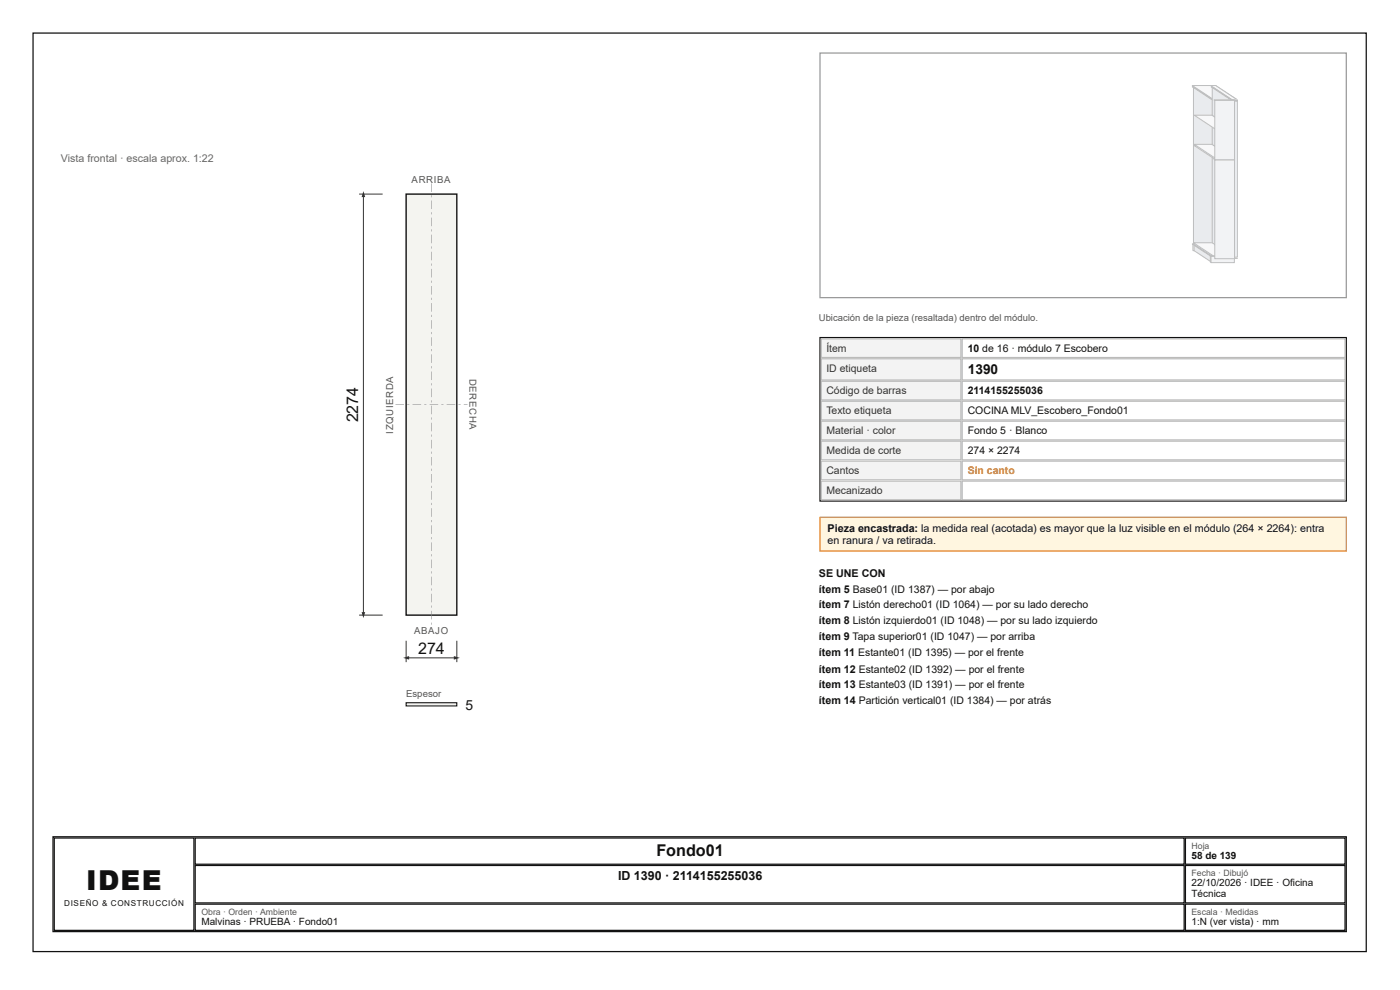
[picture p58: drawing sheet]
<svg xmlns="http://www.w3.org/2000/svg" width="297mm" height="210mm" viewBox="0 0 297 210" stroke-linecap="round" stroke-linejoin="round" font-family="sans-serif">
<defs><g id="words">
<text font-size="5.8" fill="#111" x="18.3" y="188.6">IDEE</text>
<g font-size="3.4" fill="#111">
<text x="76" y="89.6" transform="rotate(-90 76 89.6)">2274</text>
<text x="88.7" y="138.6">274</text>
<text x="139.3" y="181.5">Fondo01</text>
</g>
<g font-size="2.9" fill="#111">
<text x="205.3" y="79.4">1390</text>
<text x="98.7" y="150.5">5</text>
</g>
<text font-size="2.6" fill="#111" x="131.1" y="186.5">ID 1390 · 2114155255036</text>
<text font-size="2.3" fill="#666" x="12.9" y="34.4">Vista frontal · escala aprox. 1:22</text>
<g font-size="2.3" fill="#111">
<text x="175.6" y="112.7">Pieza encastrada: la medida real (acotada) es mayor que la luz visible en el módulo (264 × 2264): entra</text>
<text x="175.6" y="115.4">en ranura / va retirada.</text>
<text x="173.7" y="122.2">SE UNE CON</text>
<text x="173.7" y="125.7">ítem 5 Base01 (ID 1387) — por abajo</text>
<text x="173.7" y="128.9">ítem 7 Listón derecho01 (ID 1064) — por su lado derecho</text>
<text x="173.7" y="132.3">ítem 8 Listón izquierdo01 (ID 1048) — por su lado izquierdo</text>
<text x="173.7" y="135.7">ítem 9 Tapa superior01 (ID 1047) — por arriba</text>
<text x="173.7" y="139.2">ítem 11 Estante01 (ID 1395) — por el frente</text>
<text x="173.7" y="142.6">ítem 12 Estante02 (ID 1392) — por el frente</text>
<text x="173.7" y="145.8">ítem 13 Estante03 (ID 1391) — por el frente</text>
<text x="173.7" y="149.2">ítem 14 Partición vertical01 (ID 1384) — por atrás</text>
</g>
<g font-size="2.2" fill="#333">
<text x="175.3" y="74.6">Ítem</text>
<text x="175.3" y="78.8">ID etiqueta</text>
<text x="175.3" y="83.6">Código de barras</text>
<text x="175.3" y="87.8">Texto etiqueta</text>
<text x="175.3" y="92.1">Material · color</text>
<text x="175.3" y="96.3">Medida de corte</text>
<text x="175.3" y="100.5">Cantos</text>
<text x="175.3" y="104.8">Mecanizado</text>
</g>
<g font-size="2.2" fill="#111">
<text x="205.3" y="74.6">10 de 16 · módulo 7 Escobero</text>
<text x="205.3" y="83.6">2114155255036</text>
<text x="205.3" y="87.8">COCINA MLV_Escobero_Fondo01</text>
<text x="205.3" y="92.1">Fondo 5 · Blanco</text>
<text x="205.3" y="96.3">274 × 2274</text>
</g>
<text font-size="2.2" fill="#d35400" x="205.3" y="100.5">Sin canto</text>
<g font-size="2.1" fill="#111">
<text x="252.8" y="182">58 de 139</text>
<text x="252.8" y="187.9">22/10/2026 · IDEE · Oficina</text>
<text x="252.8" y="190.2">Técnica</text>
<text x="42.7" y="196.1">Malvinas · PRUEBA · Fondo01</text>
<text x="252.8" y="196.1">1:N (ver vista) · mm</text>
</g>
<g font-size="2" fill="#555">
<text x="87.3" y="38.9">ARRIBA</text>
<text x="173.7" y="68">Ubicación de la pieza (resaltada) dentro del módulo.</text>
<text x="99.6" y="80.3" transform="rotate(90 99.6 80.3)">DERECHA</text>
<text x="83.4" y="91.9" transform="rotate(-90 83.4 91.9)">IZQUIERDA</text>
<text x="87.9" y="134.5">ABAJO</text>
<text x="86.2" y="147.9">Espesor</text>
</g>
<g font-size="1.9" fill="#555">
<text x="252.8" y="179.9">Hoja</text>
<text x="252.8" y="185.7">Fecha · Dibujó</text>
<text x="42.7" y="193.9">Obra · Orden · Ambiente</text>
<text x="252.8" y="193.9">Escala · Medidas</text>
</g>
<text font-size="1.7" fill="#111" x="13.6" y="192.1">DISEÑO &amp; CONSTRUCCIÓN</text>
</g></defs>
<path d="M7 7h282.9v194.7h-282.9z" fill="none" stroke="#111" stroke-width=".26"/>
<path d="M86.2 41.2h10.7v89.2h-10.7z" fill="#f4f4f0"/>
<path d="M86.2 41.2h10.7v89.2h-10.7z" fill="none" stroke="#111" stroke-width=".29"/>
<g fill="#888">
<path d="M91.5 38.9h.1v1.8h-.1zM91.5 41.4h.1v.4h-.1zM91.5 42.5h.1v1.8h-.1zM91.5 45h.1v.5h-.1zM91.5 46.1h.1v1.8h-.1zM91.5 48.6h.1v.5h-.1zM91.5 49.8h.1v1.8h-.1zM91.5 52.3h.1v.4h-.1zM91.5 53.4h.1v1.8h-.1zM91.5 55.9h.1v.4h-.1zM91.5 57h.1v1.8h-.1zM91.5 59.5h.1v.5h-.1zM91.5 60.6h.1v1.8h-.1zM91.5 63.1h.1v.5h-.1zM91.5 64.3h.1v1.8h-.1zM91.5 66.8h.1v.4h-.1zM91.5 67.9h.1v1.8h-.1zM91.5 70.4h.1v.4h-.1zM91.5 71.5h.1v1.8h-.1zM91.5 74h.1v.5h-.1zM91.5 75.1h.1v1.8h-.1zM91.5 77.6h.1v.5h-.1zM91.5 78.8h.1v1.8h-.1zM91.5 81.2h.1v.5h-.1zM91.5 82.4h.1v1.8h-.1zM91.5 84.9h.1v.4h-.1zM91.5 86h.1v1.8h-.1zM91.5 88.5h.1v.5h-.1zM91.5 89.6h.1v1.8h-.1zM91.5 92.1h.1v.5h-.1zM91.5 93.3h.1v1.8h-.1zM91.5 95.7h.1v.5h-.1zM91.5 96.9h.1v1.8h-.1zM91.5 99.4h.1v.4h-.1zM91.5 100.5h.1v1.8h-.1zM91.5 103h.1v.5h-.1zM91.5 104.1h.1v1.8h-.1zM91.5 106.6h.1v.5h-.1zM91.5 107.8h.1v1.8h-.1zM91.5 110.2h.1v.5h-.1zM91.5 111.4h.1v1.8h-.1zM91.5 113.9h.1v.4h-.1zM91.5 115h.1v1.8h-.1zM91.5 117.5h.1v.5h-.1zM91.5 118.6h.1v1.8h-.1zM91.5 121.1h.1v.5h-.1zM91.5 122.3h.1v1.8h-.1zM91.5 124.7h.1v.5h-.1zM91.5 125.9h.1v1.8h-.1zM91.5 128.4h.1v.4h-.1zM91.5 129.5h.1v1.8h-.1zM91.5 132h.1v.4h-.1z"/>
<path d="M83.9 85.7h1.8v.1h-1.8zM86.4 85.7h.4v.1h-.4zM87.5 85.7h1.8v.1h-1.8zM90 85.7h.5v.1h-.5zM91.1 85.7h1.9v.1h-1.9zM93.6 85.7h.5v.1h-.5zM94.8 85.7h1.8v.1h-1.8zM97.3 85.7h.4v.1h-.4zM98.4 85.7h.8v.1h-.8z"/>
</g>
<path d="M86.2 135.8v4.6M86.2 139.5h10.7M96.9 135.8v4.6" fill="none" stroke="#333" stroke-width=".21"/>
<g fill="#333">
<path d="M85.5 139.5l1.3-.4v.8z"/>
<path d="M96.3 139.1l1.3 .4-1.3 .4z"/>
</g>
<path d="M76.2 41.2h5M77.1 41.2v89.2M76.2 130.4h5" fill="none" stroke="#333" stroke-width=".21"/>
<g fill="#333">
<path d="M77.1 40.5l.4 1.3h-.8z"/>
<path d="M76.7 129.8h.8l-.4 1.2z"/>
</g>
<path d="M86.2 149h10.7v.7h-10.7z" fill="#f4f4f0"/>
<path d="M86.2 149h10.7v.7h-10.7z" fill="none" stroke="#111" stroke-width=".23"/>
<path d="M174 11.2h111.6v51.9h-111.6z" fill="none" stroke="#999" stroke-width=".26"/>
<path d="M257 33.8v2.4" fill="none" stroke="#e9ebee" stroke-width=".21"/>
<path d="M253.2 33.8l3.9 .1zM256.9 33.8l.2 .1v2.3l-.2-.1z" fill="none" stroke="#b8bec7" stroke-width=".21"/>
<path d="M253.2 33.9h3.9" fill="none" stroke="#f7f8f9" stroke-width=".21"/>
<path d="M253.3 33.9h3.8v2.3h-3.8z" fill="#f2f3f5"/>
<path d="M253.3 33.9h3.8v2.3h-3.8z" fill="none" stroke="#b8bec7" stroke-width=".21"/>
<path d="M257.9 51.7l.1 .1v1.3l-.1-.1z" fill="#e9ebee"/>
<path d="M252.9 51.7l5.1 .1zM257.9 51.7l.1 .1v1.3l-.1-.1z" fill="none" stroke="#b8bec7" stroke-width=".21"/>
<path d="M252.9 51.8h5.1" fill="none" stroke="#f7f8f9" stroke-width=".21"/>
<path d="M253.1 51.8h4.9v1.3h-4.9z" fill="#f2f3f5"/>
<path d="M253.1 51.8h4.9v1.3h-4.9z" fill="none" stroke="#b8bec7" stroke-width=".21"/>
<path d="M257.1 18.5v33.1" fill="none" stroke="#e59866" stroke-width=".21"/>
<path d="M253.3 18.5h3.8zM257.1 18.5v33.1z" fill="none" stroke="#a04000" stroke-width=".21"/>
<path d="M253.3 18.5h3.8" fill="none" stroke="#f8c471" stroke-width=".21"/>
<path d="M253.4 18.5h3.7v33.1h-3.7z" fill="#f5b041"/>
<path d="M253.4 18.5h3.7v33.1h-3.7z" fill="none" stroke="#a04000" stroke-width=".21"/>
<path d="M253.3 51.8l3.7 2.5v1.3l-3.7-2.5z" fill="#e9ebee"/>
<path d="M253.3 51.8l3.7 2.5v1.3l-3.7-2.5z" fill="none" stroke="#b8bec7" stroke-width=".21"/>
<path d="M253.1 51.8h.2l3.7 2.5h-.2z" fill="#f7f8f9"/>
<path d="M253.1 51.8h.2l3.7 2.5h-.2z" fill="none" stroke="#b8bec7" stroke-width=".21"/>
<path d="M256.8 54.3h.2v1.3h-.2z" fill="#f2f3f5"/>
<path d="M256.8 54.3h.2v1.3h-.2z" fill="none" stroke="#b8bec7" stroke-width=".21"/>
<path d="M258 51.8l3.7 2.5v1.3l-3.7-2.5z" fill="#e9ebee"/>
<path d="M258 51.8l3.7 2.5v1.3l-3.7-2.5z" fill="none" stroke="#b8bec7" stroke-width=".21"/>
<path d="M257.8 51.8h.2l3.7 2.5h-.2z" fill="#f7f8f9"/>
<path d="M257.8 51.8h.2l3.7 2.5h-.2z" fill="none" stroke="#b8bec7" stroke-width=".21"/>
<path d="M261.5 54.3h.2v1.3h-.2z" fill="#f2f3f5"/>
<path d="M261.5 54.3h.2v1.3h-.2z" fill="none" stroke="#b8bec7" stroke-width=".21"/>
<path d="M253.2 18.4l4.6 3v33.4l-4.6-3.1z" fill="#e9ebee"/>
<path d="M253.2 18.4l4.6 3v33.4l-4.6-3.1z" fill="none" stroke="#b8bec7" stroke-width=".21"/>
<path d="M252.9 18.4h.3l4.6 3h-.2z" fill="#f7f8f9"/>
<path d="M252.9 18.4h.3l4.6 3h-.2zM257.6 21.4h.2v33.4h-.2z" fill="none" stroke="#b8bec7" stroke-width=".21"/>
<path d="M257.7 21.4v33.4" fill="none" stroke="#f2f3f5" stroke-width=".25"/>
<path d="M257.9 18.1l4.6 3.1v.2l-4.6-3z" fill="#e9ebee"/>
<path d="M257.9 18.1l4.6 3.1v.2l-4.6-3z" fill="none" stroke="#b8bec7" stroke-width=".21"/>
<path d="M252.9 18.1h5l4.6 3.1h-4.9z" fill="#f7f8f9"/>
<path d="M252.9 18.1h5l4.6 3.1h-4.9zM257.6 21.2h4.9v.2h-4.9z" fill="none" stroke="#b8bec7" stroke-width=".21"/>
<path d="M257.6 21.3h4.9" fill="none" stroke="#f2f3f5" stroke-width=".26"/>
<path d="M257.9 51.5l4.6 3v.3l-4.6-3.1z" fill="#e9ebee"/>
<path d="M257.9 51.5l4.6 3v.3l-4.6-3.1z" fill="none" stroke="#b8bec7" stroke-width=".21"/>
<path d="M253.2 51.5h4.7l4.6 3h-4.7z" fill="#f7f8f9"/>
<path d="M253.2 51.5h4.7l4.6 3h-4.7zM257.8 54.5h4.7v.3h-4.7z" fill="none" stroke="#b8bec7" stroke-width=".21"/>
<path d="M257.8 54.6h4.7" fill="none" stroke="#f2f3f5" stroke-width=".26"/>
<path d="M257.2 18.4l4.6 3v33.1l-4.6-3z" fill="#e9ebee"/>
<path d="M257.2 18.4l4.6 3v33.1l-4.6-3z" fill="none" stroke="#b8bec7" stroke-width=".21"/>
<path d="M256.9 18.4h.3l4.6 3h-.3z" fill="#f7f8f9"/>
<path d="M256.9 18.4h.3l4.6 3h-.3zM261.5 21.4h.3v33.1h-.3z" fill="none" stroke="#b8bec7" stroke-width=".21"/>
<path d="M261.7 21.4v33.1" fill="none" stroke="#f2f3f5" stroke-width=".25"/>
<path d="M257.1 30.9l4.4 2.9v.3l-4.4-3z" fill="#e9ebee"/>
<path d="M257.1 30.9l4.4 2.9v.3l-4.4-3z" fill="none" stroke="#b8bec7" stroke-width=".21"/>
<path d="M253.4 30.9h3.7l4.4 2.9h-3.7z" fill="#f7f8f9"/>
<path d="M253.4 30.9h3.7l4.4 2.9h-3.7zM257.8 33.8h3.7v.3h-3.7z" fill="none" stroke="#b8bec7" stroke-width=".21"/>
<path d="M257.8 33.9h3.7" fill="none" stroke="#f2f3f5" stroke-width=".26"/>
<path d="M257.1 30.6l4.4 2.9v.3l-4.4-2.9z" fill="#e9ebee"/>
<path d="M257.1 30.6l4.4 2.9v.3l-4.4-2.9z" fill="none" stroke="#b8bec7" stroke-width=".21"/>
<path d="M253.4 30.6h3.7l4.4 2.9h-3.7z" fill="#f7f8f9"/>
<path d="M253.4 30.6h3.7l4.4 2.9h-3.7zM257.8 33.5h3.7v.3h-3.7z" fill="none" stroke="#b8bec7" stroke-width=".21"/>
<path d="M257.8 33.7h3.7" fill="none" stroke="#f2f3f5" stroke-width=".26"/>
<path d="M257.1 24.4l4.4 3v.2l-4.4-2.9z" fill="#e9ebee"/>
<path d="M257.1 24.4l4.4 3v.2l-4.4-2.9z" fill="none" stroke="#b8bec7" stroke-width=".21"/>
<path d="M253.4 24.4h3.7l4.4 3h-3.7z" fill="#f7f8f9"/>
<path d="M253.4 24.4h3.7l4.4 3h-3.7zM257.8 27.4h3.7v.2h-3.7z" fill="none" stroke="#b8bec7" stroke-width=".21"/>
<path d="M257.8 27.5h3.7" fill="none" stroke="#f2f3f5" stroke-width=".26"/>
<path d="M261.7 54.3l.2 .1v1.3l-.2-.1z" fill="#e9ebee"/>
<path d="M256.8 54.3l5.1 .1zM261.7 54.3l.2 .1v1.3l-.2-.1z" fill="none" stroke="#b8bec7" stroke-width=".21"/>
<path d="M256.8 54.3h5.1" fill="none" stroke="#f7f8f9" stroke-width=".21"/>
<path d="M256.9 54.4h5v1.3h-5z" fill="#f2f3f5"/>
<path d="M262.4 21.3l.1 .1v33.1l-.1-.1zM256.9 54.4h5v1.3h-5z" fill="none" stroke="#b8bec7" stroke-width=".21"/>
<path d="M262.4 21.3v33.2" fill="none" stroke="#e9ebee" stroke-width=".21"/>
<path d="M261.7 21.3l.8 .1z" fill="#f7f8f9"/>
<path d="M261.7 21.3l.8 .1z" fill="none" stroke="#b8bec7" stroke-width=".21"/>
<path d="M261.8 21.4h.7v33.1h-.7z" fill="#f2f3f5"/>
<path d="M257.6 33.8l4.3 .1zM261.8 33.8l.1 .1v20.9h-.1zM261.8 21.4h.7v33.1h-.7z" fill="none" stroke="#b8bec7" stroke-width=".21"/>
<path d="M261.8 33.8v21" fill="none" stroke="#e9ebee" stroke-width=".21"/>
<path d="M257.6 33.9h4.3" fill="none" stroke="#f7f8f9" stroke-width=".21"/>
<path d="M257.7 33.9h4.2v20.9h-4.2z" fill="#f2f3f5"/>
<path d="M257.6 21.2l4.3 .1zM257.7 33.9h4.2v20.9h-4.2zM261.8 21.2l.1 .1v12.6l-.1-.1z" fill="none" stroke="#b8bec7" stroke-width=".21"/>
<path d="M261.8 21.2v12.7" fill="none" stroke="#e9ebee" stroke-width=".21"/>
<path d="M257.6 21.2h4.3" fill="none" stroke="#f7f8f9" stroke-width=".21"/>
<path d="M257.7 21.3h4.2v12.6h-4.2z" fill="#f2f3f5"/>
<path d="M257.7 21.3h4.2v12.6h-4.2z" fill="none" stroke="#b8bec7" stroke-width=".21"/>
<path d="M174 71.6h111.6v34.6h-111.6z" fill="none" stroke="#111" stroke-width=".26"/>
<path d="M174.1 71.7h29.9v4.2h-29.9z" fill="#f3f3f3"/>
<path d="M174.2 71.8h29.7v4h-29.7zM204.1 71.8h81.3v4h-81.3z" fill="none" stroke="#bbb" stroke-width=".26"/>
<path d="M174.1 75.9h29.9v4.8h-29.9z" fill="#f3f3f3"/>
<path d="M174.2 76.1h29.7v4.5h-29.7zM204.1 76.1h81.3v4.5h-81.3z" fill="none" stroke="#bbb" stroke-width=".26"/>
<path d="M174.1 80.7h29.9v4.2h-29.9z" fill="#f3f3f3"/>
<path d="M174.2 80.8h29.7v4h-29.7zM204.1 80.8h81.3v4h-81.3z" fill="none" stroke="#bbb" stroke-width=".26"/>
<path d="M174.1 84.9h29.9v4.3h-29.9z" fill="#f3f3f3"/>
<path d="M174.2 85.1h29.7v3.9h-29.7zM204.1 85.1h81.3v3.9h-81.3z" fill="none" stroke="#bbb" stroke-width=".26"/>
<path d="M174.1 89.2h29.9v4.2h-29.9z" fill="#f3f3f3"/>
<path d="M174.2 89.3h29.7v4h-29.7zM204.1 89.3h81.3v4h-81.3z" fill="none" stroke="#bbb" stroke-width=".26"/>
<path d="M174.1 93.4h29.9v4.2h-29.9z" fill="#f3f3f3"/>
<path d="M174.2 93.5h29.7v4h-29.7zM204.1 93.5h81.3v4h-81.3z" fill="none" stroke="#bbb" stroke-width=".26"/>
<path d="M174.1 97.6h29.9v4.3h-29.9z" fill="#f3f3f3"/>
<path d="M174.2 97.8h29.7v3.9h-29.7zM204.1 97.8h81.3v3.9h-81.3z" fill="none" stroke="#bbb" stroke-width=".26"/>
<path d="M174.1 101.9h29.9v4.2h-29.9z" fill="#f3f3f3"/>
<path d="M174.2 102h29.7v4h-29.7zM204.1 102h81.3v4h-81.3z" fill="none" stroke="#bbb" stroke-width=".26"/>
<path d="M173.8 109.5h111.9v7.4h-111.9z" fill="#fff6e0"/>
<path d="M174 109.7h111.6v7.1h-111.6z" fill="none" stroke="#e67e22" stroke-width=".26"/>
<path d="M11.2 177.4h274.4v20.1h-274.4zM11.5 177.7h29.6v19.5h-29.6zM41.4 177.7h209.8v5.5h-209.8zM251.5 177.7h33.9v5.5h-33.9zM41.4 183.5h209.8v7.9h-209.8zM41.4 191.7h209.8v5.5h-209.8zM251.5 183.5h33.9v7.9h-33.9zM251.5 191.7h33.9v5.5h-33.9z" fill="none" stroke="#111" stroke-width=".26"/>
<use href="#words"/>
</svg>
